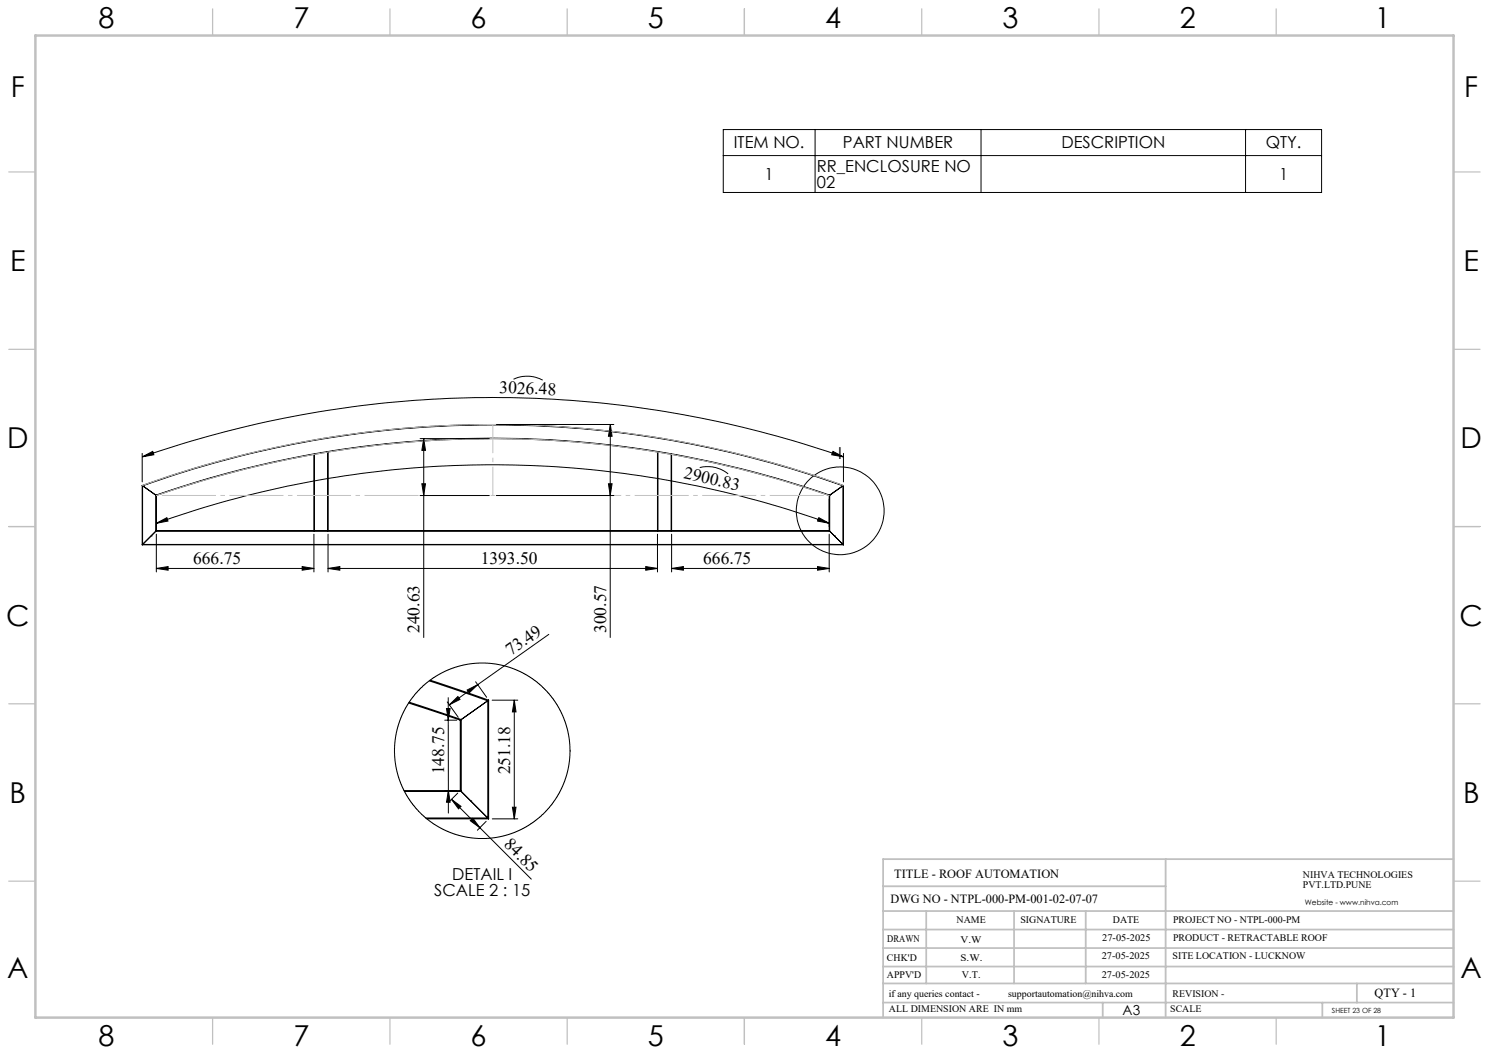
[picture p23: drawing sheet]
<svg xmlns="http://www.w3.org/2000/svg" width="420mm" height="297mm" viewBox="0 0 420 297" stroke-linecap="round" stroke-linejoin="round" font-family="sans-serif">
<defs><g id="words">
<g font-size="8.1">
<text x="27.8" y="8">8</text>
<text x="82.8" y="8">7</text>
<text x="132.8" y="8">6</text>
<text x="182.8" y="8">5</text>
<text x="232.8" y="8">4</text>
<text x="282.8" y="8">3</text>
<text x="332.8" y="8">2</text>
<text x="387.8" y="8">1</text>
<text x="3" y="27.2">F</text>
<text x="413" y="27.2">F</text>
<text x="2.8" y="76.5">E</text>
<text x="412.8" y="76.5">E</text>
<text x="2" y="126.5">D</text>
<text x="412" y="126.5">D</text>
<text x="1.7" y="176.5">C</text>
<text x="411.7" y="176.5">C</text>
<text x="2.7" y="226.5">B</text>
<text x="412.7" y="226.5">B</text>
<text x="2" y="275.7">A</text>
<text x="412" y="275.7">A</text>
<text x="27.8" y="295">8</text>
<text x="82.8" y="295">7</text>
<text x="132.8" y="295">6</text>
<text x="182.8" y="295">5</text>
<text x="232.8" y="295">4</text>
<text x="282.8" y="295">3</text>
<text x="332.8" y="295">2</text>
<text x="387.8" y="295">1</text>
</g>
<g font-size="4.9">
<text x="140.8" y="110.8" transform="rotate(2 140.8 110.8)">3026.48</text>
<text x="192.7" y="134.9" transform="rotate(13 192.7 134.9)">2900.83</text>
<text x="54.5" y="159.1">666.75</text>
<text x="135.6" y="159.1">1393.50</text>
<text x="198.3" y="159.1">666.75</text>
<text x="118.4" y="178.6" transform="rotate(-90 118.4 178.6)">240.63</text>
<text x="171" y="178.6" transform="rotate(-90 171 178.6)">300.57</text>
<text x="144.1" y="185.1" transform="rotate(-35 144.1 185.1)">73.49</text>
<text x="125.3" y="218.4" transform="rotate(-90 125.3 218.4)">148.75</text>
<text x="143.9" y="218.4" transform="rotate(-90 143.9 218.4)">251.18</text>
<text x="142" y="238.4" transform="rotate(45 142 238.4)">84.85</text>
</g>
<g font-size="4.7">
<text x="207" y="41.9">ITEM NO.</text>
<text x="237.8" y="41.9">PART NUMBER</text>
<text x="299.4" y="41.9">DESCRIPTION</text>
<text x="357" y="41.9">QTY.</text>
<text x="215.7" y="50.7">1</text>
<text x="230.4" y="48.5">RR_ENCLOSURE NO</text>
<text x="230.4" y="53">02</text>
<text x="360.8" y="50.7">1</text>
<text x="236.4" y="129.4">I</text>
<text x="127.6" y="248.1">DETAIL I</text>
<text x="122.5" y="252.6">SCALE 2 : 15</text>
</g>
<text font-size="3.9" x="316.7" y="286.4">A3</text>
<g font-size="3.5">
<text x="252.2" y="247.6">TITLE - ROOF AUTOMATION</text>
<text x="251.2" y="254.7">DWG NO - NTPL-000-PM-001-02-07-07</text>
<text x="387.7" y="281.1">QTY - 1</text>
</g>
<g font-size="2.8">
<text x="367.5" y="247.6">NIHVA TECHNOLOGIES</text>
<text x="367.5" y="250.5">PVT.LTD.PUNE</text>
<text x="269.8" y="260.3">NAME</text>
<text x="287.8" y="260.3">SIGNATURE</text>
<text x="313.9" y="260.4">DATE</text>
<text x="330.9" y="260.4">PROJECT NO - NTPL-000-PM</text>
<text x="250.3" y="265.6">DRAWN</text>
<text x="270.9" y="266.1">V.W</text>
<text x="310.9" y="265.5">27-05-2025</text>
<text x="330.9" y="265.5">PRODUCT - RETRACTABLE ROOF</text>
<text x="250.2" y="271.1">CHK'D</text>
<text x="250.2" y="275.8">APPV'D</text>
<text x="270.9" y="271.1">S.W.</text>
<text x="271.3" y="275.8">V.T.</text>
<text x="310.8" y="270.6">27-05-2025</text>
<text x="310.8" y="275.8">27-05-2025</text>
<text x="330.7" y="270.6">SITE LOCATION - LUCKNOW</text>
<text x="250.7" y="281.1">if any queries contact -</text>
<text x="284.3" y="281.1">supportautomation@nihva.com</text>
<text x="330.7" y="281.1">REVISION -</text>
<text x="250.7" y="285.6">ALL DIMENSION ARE IN mm</text>
<text x="330.1" y="285.6">SCALE</text>
</g>
<text font-size="2.1" x="368.1" y="255.1">Website - www.nihva.com</text>
<text font-size="2" x="375.7" y="285.6">SHEET 23 OF 28</text>
</g></defs>
<g fill="none" stroke="#000" stroke-width=".28">
<path d="M204 36.5h168.8v17.8h-168.8zM229.9 36.5v17.8M276.7 36.5v17.8M351.3 36.5v17.8M204 43.9h168.8M140 119.7h33.1M144.9 107a9.2 9.2 0 0 1 8.2 .2M172.2 119.7l-.1 60.1M172.2 119.7l.4 3.3h-1zM40.1 128.9l3-1.6 .3 1zM40.1 128.9a300.2 300.2 0 0 1 197.8 0M40.1 136.9l.2 .1"/>
<path d="M40.1 136.9a292.6 292.6 0 0 1 197.8 0M40.1 136.9l.1 .1M40.1 127.9v8M40.1 136.9v16.8M40.2 137v16.6M40.2 137l3.8 2.7M40.3 137a293 293 0 0 1 197.5 0M40.3 137l3.7 2.7M44 139.7l.1 .1M44 139.7a288.8 288.8 0 0 1 190 0M44 139.7v10.1M44.1 139.8v9.9"/>
<path d="M88.5 128.2a292.9 292.9 0 0 0-44.4 11.6M88.5 128.2v21.5M88.7 128.1l-.2 .1M88.7 128.1v21.6M92.4 127.5h.1M92.4 127.5l-3.7 .6M92.4 127.5v22.2M92.5 127.5a287.8 287.8 0 0 1 93 0M92.5 127.5v22.2M118.5 139.8h19.5M118.5 123.7h19.5M119 136.5h1l-.5 3.3z"/>
<path d="M119.5 123.7l.5 3.3h-1zM119.5 123.7v56.1M140 139.8h33.1M171.6 136.5h1l-.5 3.3zM185.5 127.5h.1M185.5 127.5v22.2M185.6 127.5l3.7 .6M185.6 127.5v22.2M189.3 128.1l.1 .1M189.3 128.1v21.6M189.4 128.2a292.9 292.9 0 0 1 44.5 11.6M189.4 128.2v21.5"/>
<path d="M197.4 131.9a9.4 9.4 0 0 1 8 1.8M233.9 139.8v9.9M234 139.7l-.1 .1M234 139.7v10.1M234.9 127.3l3 1.6-3.3-.6zM237.8 137v16.6M237.8 137l-3.8 2.7M237.9 136.9l-.1 .1M237.9 136.9v16.8M237.9 127.9v8M40.1 153.7h197.8M40.2 153.6l-.1 .1"/>
<path d="M40.2 153.6h197.6M42.6 151.2h.1M44 149.8h190M44 149.8l-3.8 3.8M44.1 149.7l-.1 .1M44.1 147.6l3-1.6 .3 1zM44.1 147.6a280.9 280.9 0 0 1 189.8 0M44.1 149.7h44.4M44.1 150.7v10.6M85.2 159.8l3.3 .5-3.3 .5zM88.5 149.7h.2M88.5 150.7v10.6"/>
<path d="M88.7 149.7h3.7M92.4 149.7h.1M92.5 150.7v10.6M92.5 149.7h93M182.1 159.8l3.4 .5-3.4 .5zM185.5 150.7v10.6M185.5 149.7h.1M185.6 149.7h3.7M189.3 149.7h.1M189.4 150.7v10.6M189.4 149.7h44.5M230.6 159.8l3.3 .5-3.3 .5z"/>
<path d="M231 146l2.9 1.6-3.3-.6zM233.9 150.7v10.6M233.9 149.7l.1 .1M234 149.8l3.8 3.8M235.4 151.2h.1M237.8 153.6l.1 .1M44.1 160.3l3.3-.5v1zM44.1 160.3h44.4M92.5 160.3l3.3-.5v1zM92.5 160.3h93M154.8 178.9l-20 14.2M189.4 160.3l3.4-.5v1z"/>
<path d="M189.4 160.3h44.5M115.3 198.3l14.5 4.8M115.4 198l14.7 4.9M121.1 192l16.4 5.7M121.3 191.8l16.5 5.7M125.9 199.8h1.1l-.6 3.3zM126.2 198l3.1 4.3M126.4 196.8v6.3M126.8 198.8l2.4-2.3 .6 .8zM131.8 194.6l3-1.5-2.5 2.3zM134.2 192.3l3.1 4.4M134.8 193.1l-8 5.7"/>
<path d="M137.6 197.7v33M137.6 197.7l-7.5 5.2M137.8 197.5l-.2 .2M137.8 197.5l-.3 .2M137.8 197.5v33.5M138.8 197.5h7.2M145.1 197.5v33.5M145.1 197.5l.5 3.3h-1.1zM125.4 203.1h3.4M126.4 203.1l.1 19.9M129.8 203.1v19.9M130.1 202.9l-.3 .2"/>
<path d="M130.1 202.9v20.3M113.9 223h15.9M114.1 223.2h16M120.1 230.7h17.5M120.4 231h17.4M126.5 223l.5 3.3h-1.1zM126.5 223v6.3M127.4 225.5l2.6 1.9-.7 .7zM127.4 225.5l22.5 22.5M129.1 223.7l-2.5 2.5M129.8 223l.3 .2M130.1 223.2l7.5 7.5"/>
<path d="M132.6 231.5l.8-.7 2 2.7zM132.8 225.9h.1M137.1 231.7l-2.4 2.5M137.6 230.7l.2 .3M138.9 231h7.1M144.5 227.7h1.1l-.5 3.3z"/>
<circle cx="237" cy="144.1" r="12.4"/>
<circle cx="136" cy="211.8" r="24.8"/>
</g>
<path d="M40.1 136.9a292.7 292.7 0 0 1 197.8 0M44.1 139.8a288.5 288.5 0 0 1 189.8 0" fill="none" stroke="#c0c0c0" stroke-width=".28"/>
<path d="M44.1 139.7h189.8" fill="none" stroke="#c0c0c0" stroke-width=".28" stroke-dasharray="15.2 1.3 1.3 1.3" stroke-dashoffset="-1.6" stroke-linecap="butt"/>
<path d="M139 119.7v20" fill="none" stroke="#c0c0c0" stroke-width=".28" stroke-dasharray="15.2 1.3 1.3 1.3" stroke-dashoffset="7.1" stroke-linecap="butt"/>
<g fill="none" stroke="#c0c0c0" stroke-width=".35">
<path d="M60 2.5v7.5M110 2.5v7.5M160 2.5v7.5M210 2.5v7.5M260 2.5v7.5M310 2.5v7.5M360 2.5v7.5M2.5 48.5h7.5M410 48.5h7.5M2.5 98.5h7.5M410 98.5h7.5M2.5 148.5h7.5"/>
<path d="M410 148.5h7.5M2.5 198.5h7.5M410 198.5h7.5M2.5 248.5h7.5M410 248.5h7.5M60 287v7.5M110 287v7.5M160 287v7.5M210 287v7.5M260 287v7.5M310 287v7.5M360 287v7.5"/>
</g>
<g fill="none" stroke="#c0c0c0" stroke-width=".5">
<path d="M249.1 257h160.9M249.1 250h79.7M261.3 257v20.4M286 257v20.4M306.2 257v20.4M328.8 242.3v44.7M410 242.3h-160.9v44.7M249.1 272.6h160.9M249.1 267.4h160.9M249.1 262.2h160.9M249.1 277.4h160.9M382.7 277.4v5.4"/>
<path d="M249.1 282.8h160.9M311 282.8v4.2M373 282.8v4.2"/>
</g>
<path d="M10 10h400v277h-400z" fill="none" stroke="#c0c0c0" stroke-width=".7"/>
<g fill="#000">
<path d="M119 136.5h1l-.5 3.3zM119.5 123.7l.5 3.3h-1z"/>
<path d="M171.6 136.5h1l-.5 3.3zM172.2 119.7l.4 3.3h-1z"/>
<path d="M235 127.3l2.9 1.6-3.3-.6zM40.1 128.9l3-1.6 .3 1z"/>
<path d="M231 146l2.9 1.6-3.3-.6zM44.1 147.6l3-1.6 .3 1z"/>
<path d="M85.2 159.8l3.3 .5-3.3 .5zM44.1 160.3l3.3-.5v1z"/>
<path d="M92.5 160.3l3.3-.5v1zM182.1 159.8l3.4 .5-3.4 .5z"/>
<path d="M189.4 160.3l3.4-.5v1zM230.6 159.8l3.3 .5-3.3 .5z"/>
<path d="M126.8 198.8l2.4-2.3 .6 .8zM131.8 194.6l3-1.5-2.5 2.3z"/>
<path d="M145.1 197.5l.5 3.3h-1.1zM144.5 227.7h1.1l-.5 3.3z"/>
<path d="M125.9 199.8h1.1l-.6 3.3zM126.5 223l.5 3.3h-1.1z"/>
<path d="M127.4 225.5l2.6 1.9-.7 .7zM132.6 231.5l.8-.7 2 2.7z"/>
</g>
<use href="#words"/>
</svg>
